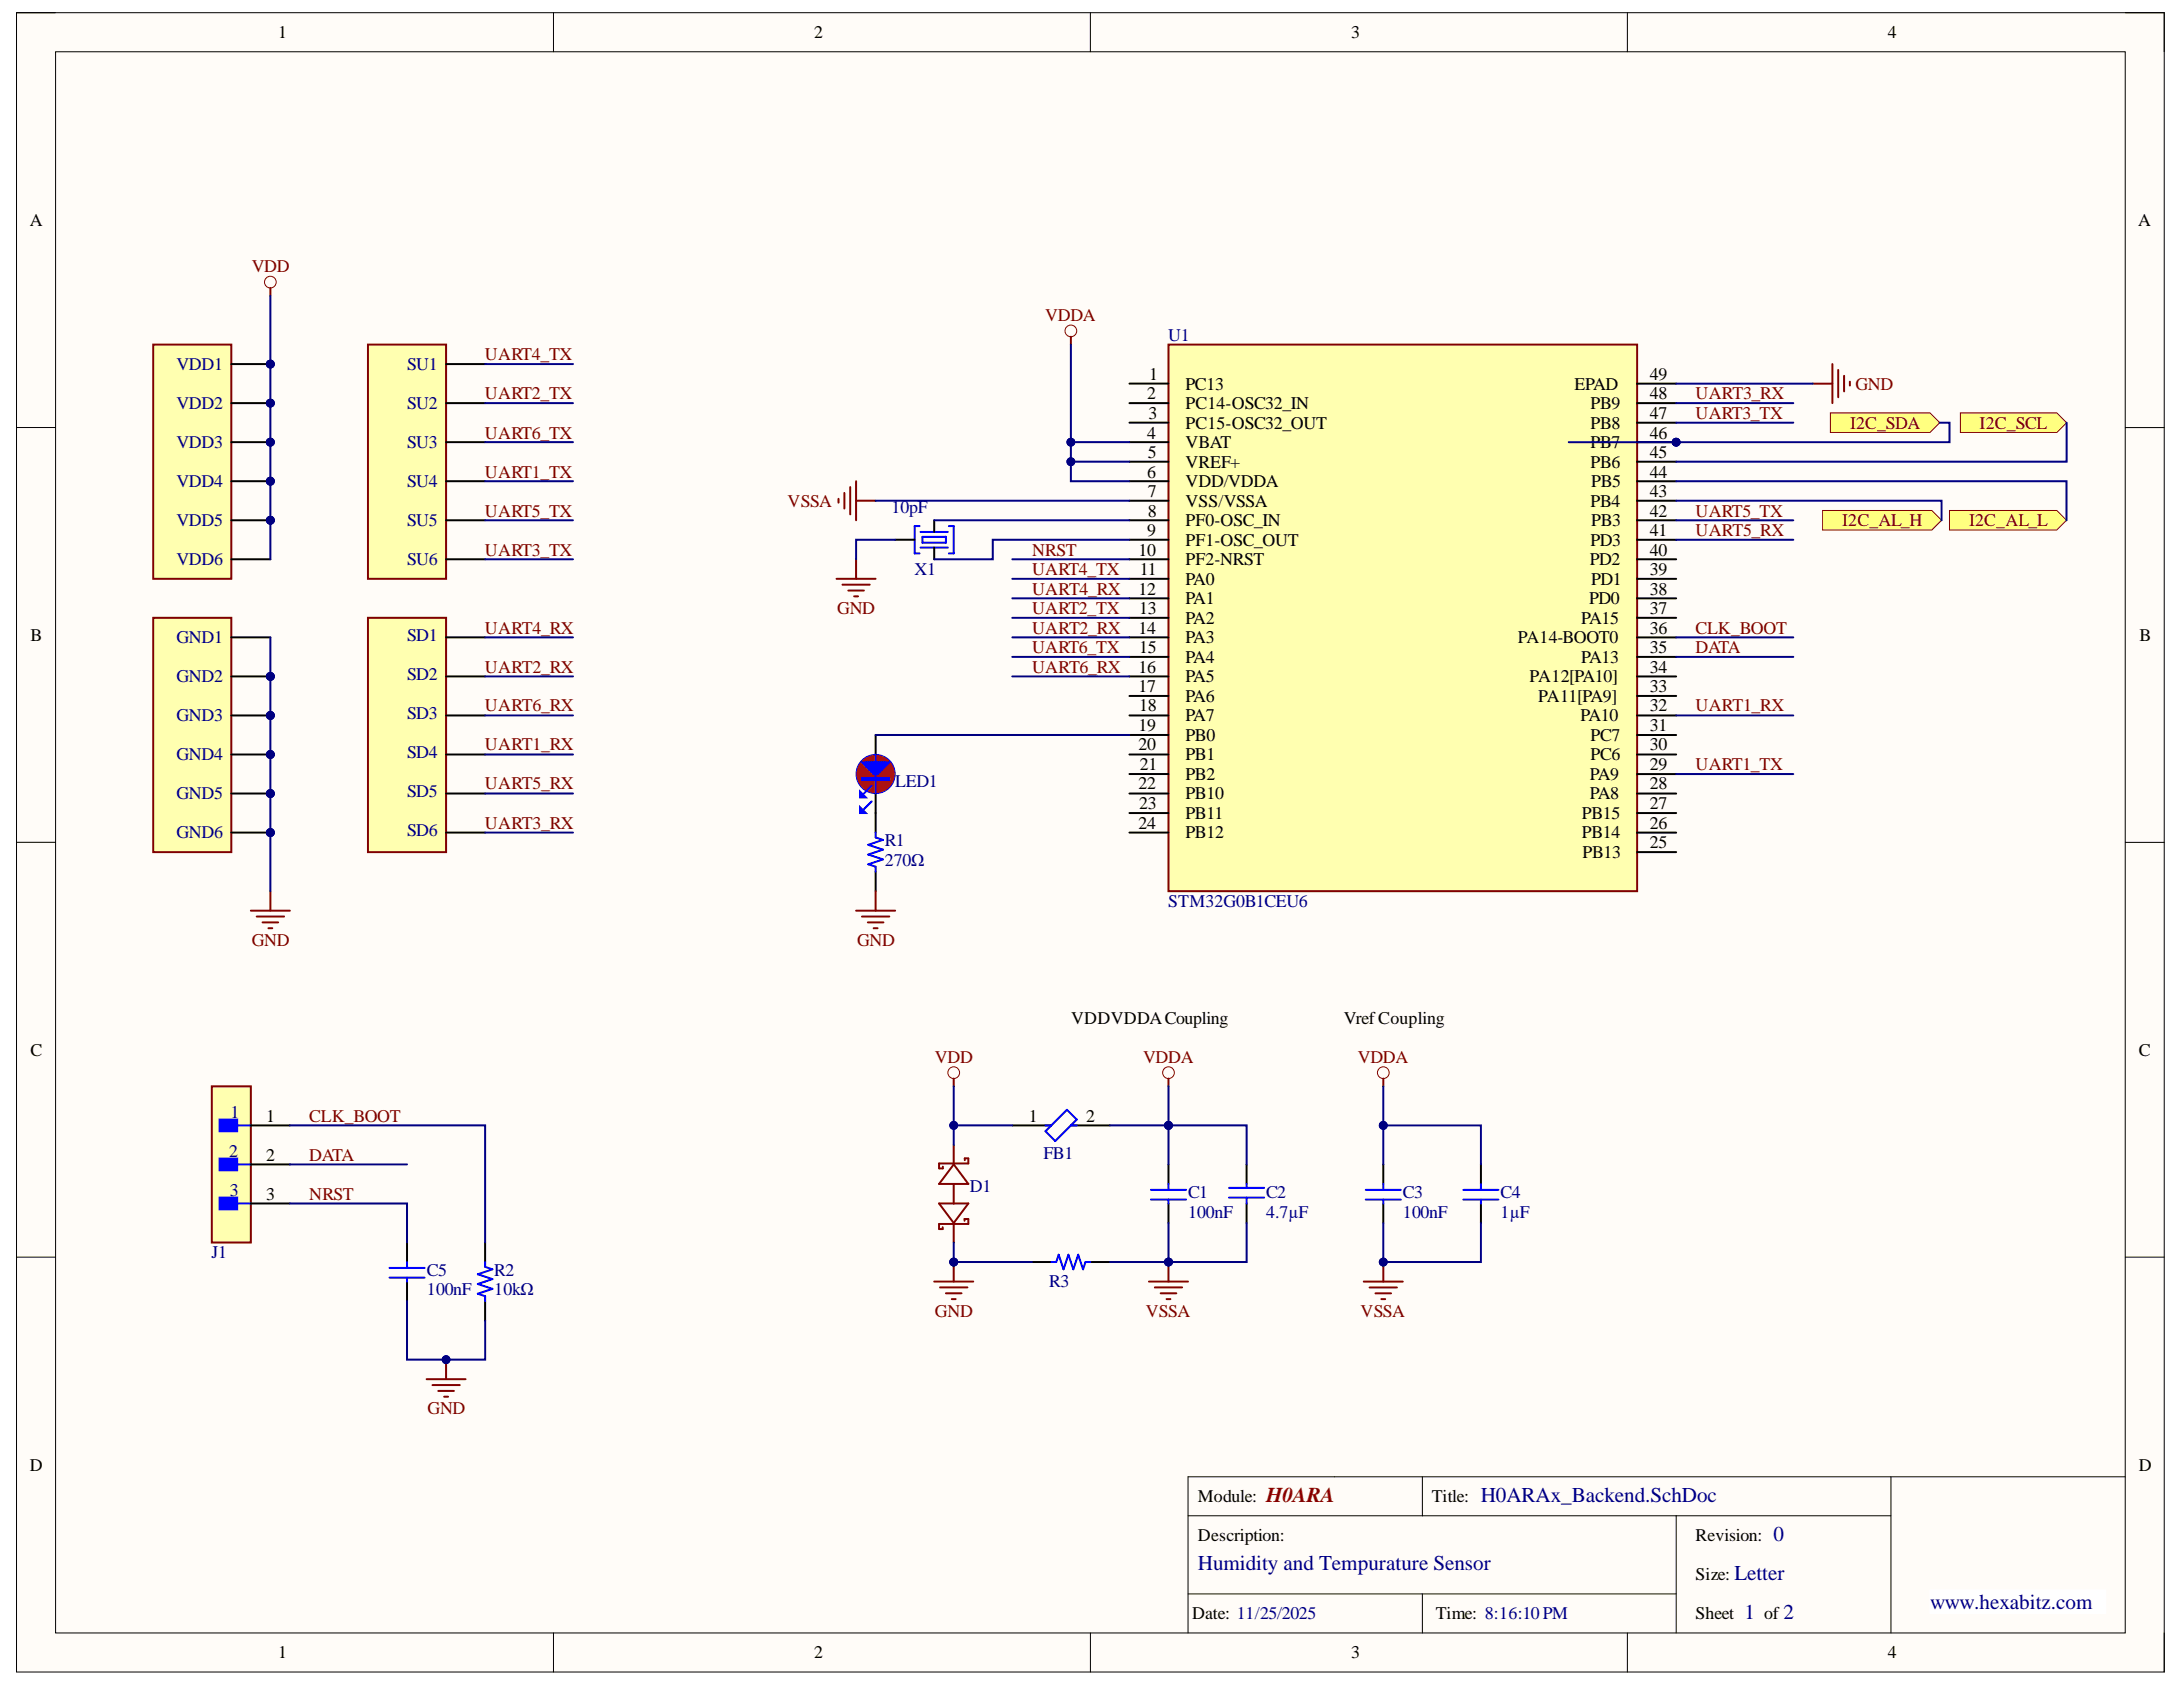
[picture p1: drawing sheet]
<svg xmlns="http://www.w3.org/2000/svg" width="279mm" height="216mm" viewBox="0 0 279 216" stroke-linecap="round" stroke-linejoin="round" font-family="sans-serif">
<defs><g id="words">
<text font-size="2.7" fill="#980000" x="162" y="192.2">H0ARA</text>
<g font-size="2.7" fill="#000080">
<text x="189.5" y="192.2">H0ARAx_Backend.SchDoc</text>
<text x="227" y="197.2">0</text>
<text x="153.3" y="200.9">Humidity and Tempurature Sensor</text>
<text x="222" y="202.1">Letter</text>
<text x="223.3" y="207.1">1</text>
<text x="228.3" y="207.1">2</text>
<text x="247" y="205.9">www.hexabitz.com</text>
</g>
<g font-size="2.3">
<text x="35.6" y="4.9">1</text>
<text x="104.2" y="4.9">2</text>
<text x="172.9" y="4.9">3</text>
<text x="241.6" y="4.9">4</text>
<text x="3.8" y="28.9">A</text>
<text x="273.7" y="28.9">A</text>
<text x="146.8" y="51.1">2</text>
<text x="147" y="53.6">3</text>
<text x="147.1" y="48.6">1</text>
<text x="151.7" y="49.9">PC13</text>
<text x="151.7" y="52.3">PC14-OSC32_IN</text>
<text x="201.5" y="49.9">EPAD</text>
<text x="203.6" y="52.3">PB9</text>
<text x="211.2" y="48.6">49</text>
<text x="211.2" y="53.6">47</text>
<text x="211.2" y="51.1">48</text>
<text x="146.8" y="56.1">4</text>
<text x="146.9" y="58.6">5</text>
<text x="151.7" y="54.9">PC15-OSC32_OUT</text>
<text x="151.7" y="57.3">VBAT</text>
<text x="151.7" y="59.9">VREF+</text>
<text x="203.6" y="59.9">PB6</text>
<text x="203.6" y="57.3">PB7</text>
<text x="203.6" y="54.9">PB8</text>
<text x="211.2" y="58.6">45</text>
<text x="211.2" y="56.1">46</text>
<text x="146.8" y="61.1">6</text>
<text x="146.9" y="63.6">7</text>
<text x="151.7" y="62.3">VDD/VDDA</text>
<text x="151.7" y="64.8">VSS/VSSA</text>
<text x="203.6" y="64.8">PB4</text>
<text x="203.6" y="62.3">PB5</text>
<text x="211.2" y="63.6">43</text>
<text x="211.2" y="61.1">44</text>
<text x="145.7" y="71.1">10</text>
<text x="146.8" y="68.6">9</text>
<text x="146.9" y="66.1">8</text>
<text x="151.7" y="67.3">PF0-OSC_IN</text>
<text x="151.7" y="69.8">PF1-OSC_OUT</text>
<text x="203.6" y="69.8">PD3</text>
<text x="203.6" y="67.3">PB3</text>
<text x="211.2" y="66.1">42</text>
<text x="211.2" y="71.1">40</text>
<text x="211.2" y="68.6">41</text>
<text x="145.7" y="76.1">12</text>
<text x="145.9" y="73.6">11</text>
<text x="151.7" y="74.8">PA0</text>
<text x="151.7" y="77.4">PA1</text>
<text x="151.7" y="72.4">PF2-NRST</text>
<text x="203.4" y="77.4">PD0</text>
<text x="203.5" y="72.4">PD2</text>
<text x="203.6" y="74.8">PD1</text>
<text x="211.2" y="76.1">38</text>
<text x="211.2" y="73.6">39</text>
<text x="3.9" y="82">B</text>
<text x="145.7" y="81.1">14</text>
<text x="145.8" y="78.5">13</text>
<text x="145.8" y="83.6">15</text>
<text x="151.7" y="79.8">PA2</text>
<text x="151.7" y="82.3">PA3</text>
<text x="194.3" y="82.3">PA14-BOOT0</text>
<text x="202.4" y="79.8">PA15</text>
<text x="211.2" y="83.6">35</text>
<text x="211.2" y="81.1">36</text>
<text x="211.2" y="78.5">37</text>
<text x="273.8" y="82">B</text>
<text x="145.7" y="86.1">16</text>
<text x="145.7" y="88.6">17</text>
<text x="151.7" y="84.8">PA4</text>
<text x="151.7" y="87.3">PA5</text>
<text x="151.7" y="89.8">PA6</text>
<text x="195.8" y="87.3">PA12[PA10]</text>
<text x="196.9" y="89.8">PA11[PA9]</text>
<text x="202.4" y="84.8">PA13</text>
<text x="211.2" y="88.6">33</text>
<text x="211.2" y="86.1">34</text>
<text x="145.7" y="93.6">19</text>
<text x="145.8" y="91.1">18</text>
<text x="151.7" y="92.3">PA7</text>
<text x="151.7" y="94.9">PB0</text>
<text x="202.3" y="92.3">PA10</text>
<text x="203.6" y="94.9">PC7</text>
<text x="211.2" y="91.1">32</text>
<text x="211.2" y="93.6">31</text>
<text x="145.7" y="96">20</text>
<text x="145.7" y="101">22</text>
<text x="145.9" y="98.6">21</text>
<text x="151.7" y="97.3">PB1</text>
<text x="151.7" y="99.8">PB2</text>
<text x="203.5" y="99.8">PA9</text>
<text x="203.6" y="97.3">PC6</text>
<text x="211.2" y="101">28</text>
<text x="211.2" y="98.6">29</text>
<text x="211.2" y="96">30</text>
<text x="145.7" y="106.1">24</text>
<text x="145.8" y="103.6">23</text>
<text x="151.7" y="102.3">PB10</text>
<text x="151.7" y="104.8">PB11</text>
<text x="151.7" y="107.3">PB12</text>
<text x="202.5" y="107.3">PB14</text>
<text x="202.5" y="104.8">PB15</text>
<text x="203.5" y="102.3">PA8</text>
<text x="211.2" y="106.1">26</text>
<text x="211.2" y="103.6">27</text>
<text x="202.5" y="109.8">PB13</text>
<text x="211.2" y="108.6">25</text>
<text x="137.1" y="131">VDDVDDACoupling</text>
<text x="172" y="131">VrefCoupling</text>
<text x="3.9" y="135.1">C</text>
<text x="273.8" y="135.1">C</text>
<text x="34.1" y="143.6">1</text>
<text x="131.7" y="143.6">1</text>
<text x="139" y="143.6">2</text>
<text x="34.1" y="148.5">2</text>
<text x="34.1" y="153.5">3</text>
<text x="3.8" y="188.2">D</text>
<text x="273.8" y="188.2">D</text>
<text x="153.3" y="192.3">Module:</text>
<text x="153.3" y="197.2">Description:</text>
<text x="183.3" y="192.3">Title:</text>
<text x="217" y="197.2">Revision:</text>
<text x="217" y="202.2">Size:</text>
<text x="152.6" y="207.2">Date: 11/25/2025</text>
<text x="183.8" y="207.2">Time: 8:16:10PM</text>
<text x="217" y="207.2">Sheet</text>
<text x="225.8" y="207.2">of</text>
<text x="35.6" y="212.2">1</text>
<text x="104.2" y="212.2">2</text>
<text x="172.9" y="212.2">3</text>
<text x="241.6" y="212.2">4</text>
</g>
<g font-size="2.3" fill="#800000">
<text x="32.2" y="34.8">VDD</text>
<text x="133.8" y="41.1">VDDA</text>
<text x="62.1" y="46.1">UART4_TX</text>
<text x="62.1" y="51.1">UART2_TX</text>
<text x="217" y="53.6">UART3_TX</text>
<text x="217" y="51.1">UART3_RX</text>
<text x="237.5" y="49.9">GND</text>
<text x="62.1" y="56.1">UART6_TX</text>
<text x="236.8" y="54.9">I2C_SDA</text>
<text x="253.4" y="54.9">I2C_SCL</text>
<text x="62.1" y="61.1">UART1_TX</text>
<text x="100.8" y="64.8">VSSA</text>
<text x="62.1" y="66.1">UART5_TX</text>
<text x="62.1" y="71.1">UART3_TX</text>
<text x="132.1" y="71.1">NRST</text>
<text x="217" y="68.6">UART5_RX</text>
<text x="217" y="66.1">UART5_TX</text>
<text x="235.8" y="67.3">I2C_AL_H</text>
<text x="252" y="67.3">I2C_AL_L</text>
<text x="132.1" y="73.6">UART4_TX</text>
<text x="132.1" y="76.1">UART4_RX</text>
<text x="62.1" y="81.1">UART4_RX</text>
<text x="107.2" y="78.5">GND</text>
<text x="132.1" y="78.5">UART2_TX</text>
<text x="132.1" y="81.1">UART2_RX</text>
<text x="132.1" y="83.6">UART6_TX</text>
<text x="217" y="81.1">CLK_BOOT</text>
<text x="217" y="83.6">DATA</text>
<text x="62.1" y="86.1">UART2_RX</text>
<text x="132.1" y="86.1">UART6_RX</text>
<text x="62.1" y="91.1">UART6_RX</text>
<text x="217" y="91.1">UART1_RX</text>
<text x="62.1" y="96">UART1_RX</text>
<text x="62.1" y="101">UART5_RX</text>
<text x="217" y="98.6">UART1_TX</text>
<text x="62.1" y="106.1">UART3_RX</text>
<text x="32.2" y="121.1">GND</text>
<text x="109.7" y="121.1">GND</text>
<text x="119.7" y="136">VDD</text>
<text x="146.3" y="136">VDDA</text>
<text x="173.8" y="136">VDDA</text>
<text x="39.6" y="143.6">CLK_BOOT</text>
<text x="39.6" y="148.5">DATA</text>
<text x="39.6" y="153.5">NRST</text>
<text x="119.7" y="168.5">GND</text>
<text x="146.6" y="168.5">VSSA</text>
<text x="174.1" y="168.5">VSSA</text>
<text x="54.7" y="181">GND</text>
</g>
<g font-size="2.3" fill="#000080">
<text x="22.6" y="47.3">VDD1</text>
<text x="52.1" y="47.3">SU1</text>
<text x="149.5" y="43.6">U1</text>
<text x="22.6" y="52.3">VDD2</text>
<text x="52.1" y="52.3">SU2</text>
<text x="22.6" y="57.3">VDD3</text>
<text x="52.1" y="57.3">SU3</text>
<text x="22.6" y="62.3">VDD4</text>
<text x="52.1" y="62.3">SU4</text>
<text x="114.1" y="65.6">10pF</text>
<text x="22.6" y="67.3">VDD5</text>
<text x="52.1" y="67.3">SU5</text>
<text x="22.6" y="72.4">VDD6</text>
<text x="52.1" y="72.4">SU6</text>
<text x="117" y="73.6">X1</text>
<text x="22.6" y="82.3">GND1</text>
<text x="52.1" y="82.1">SD1</text>
<text x="22.6" y="87.3">GND2</text>
<text x="52.1" y="87.1">SD2</text>
<text x="22.6" y="92.3">GND3</text>
<text x="52.1" y="92.1">SD3</text>
<text x="22.6" y="97.3">GND4</text>
<text x="52.1" y="97.1">SD4</text>
<text x="114.6" y="100.8">LED1</text>
<text x="22.6" y="102.3">GND5</text>
<text x="22.6" y="107.3">GND6</text>
<text x="52.1" y="102">SD5</text>
<text x="52.1" y="107">SD6</text>
<text x="113.2" y="110.8">270Ω</text>
<text x="113.2" y="108.3">R1</text>
<text x="149.5" y="116.1">STM32G0B1CEU6</text>
<text x="29.5" y="143">1</text>
<text x="29.3" y="148">2</text>
<text x="133.5" y="148.3">FB1</text>
<text x="29.4" y="153">3</text>
<text x="124.1" y="152.5">D1</text>
<text x="152.1" y="155.8">100nF</text>
<text x="152.1" y="153.3">C1</text>
<text x="162" y="155.8">4.7µF</text>
<text x="162" y="153.3">C2</text>
<text x="179.5" y="155.8">100nF</text>
<text x="179.5" y="153.3">C3</text>
<text x="192.1" y="155.8">1µF</text>
<text x="192.1" y="153.3">C4</text>
<text x="27.1" y="161.1">J1</text>
<text x="54.6" y="165.8">100nF</text>
<text x="54.6" y="163.3">C5</text>
<text x="63.3" y="165.8">10kΩ</text>
<text x="63.3" y="163.3">R2</text>
<text x="134.3" y="164.7">R3</text>
</g>
</g></defs>
<path d="M2.1 1.6h274.9v212.4h-274.9z" fill-rule="evenodd" fill="#fffcf8"/>
<path d="M2.1 1.6h274.9v212.4h-274.9z" fill="none" stroke="#000" stroke-width=".13"/>
<path d="M7.1 6.6h264.9v202.4h-264.9z" fill-rule="evenodd" fill="#fffcf8"/>
<g fill="none" stroke="#000" stroke-width=".13">
<path d="M2.1 1.6h5M7.1 6.6h264.9v202.4h-264.9zM70.8 1.6v5M139.6 1.6v5M208.3 1.6v5M272 1.6h5v5M2.1 54.7h5M272 54.7h5M2.1 107.8h5M272 107.8h5M2.1 160.9h5M272 160.9h5"/>
<path d="M70.8 209v5M139.6 209v5M208.3 209v5M277 209v5"/>
</g>
<path d="M247 203.5h22.5v3h-22.5z" fill-rule="evenodd" fill="#fff"/>
<path d="M247 203.5h22.5v3h-22.5z" fill="none" stroke="#fff" stroke-width=".13"/>
<path d="M152.1 194h89.9M182 189v5M214.5 194v15M242 189v20M272 189h-119.9v20M152.1 204h62.4M182 204v5" fill="none" stroke="#000" stroke-width=".13"/>
<path d="M19.6 79.1h10v30h-10z" fill-rule="evenodd" fill="#ffffb0"/>
<path d="M19.6 79.1h10v30h-10z" fill="none" stroke="#800000" stroke-width=".25"/>
<path d="M47.1 79.1h10v30h-10z" fill-rule="evenodd" fill="#ffffb0"/>
<path d="M47.1 79.1h10v30h-10z" fill="none" stroke="#800000" stroke-width=".25"/>
<path d="M47.1 44.1h10v30h-10z" fill-rule="evenodd" fill="#ffffb0"/>
<path d="M47.1 44.1h10v30h-10z" fill="none" stroke="#800000" stroke-width=".25"/>
<path d="M19.6 44.1h10v30h-10z" fill-rule="evenodd" fill="#ffffb0"/>
<path d="M19.6 44.1h10v30h-10z" fill="none" stroke="#800000" stroke-width=".25"/>
<circle cx="34.6" cy="46.6" r=".5" fill="#000080"/>
<circle cx="34.6" cy="46.6" r=".5" fill="none" stroke="#000080" stroke-width=".13"/>
<path d="M29.6 46.6h5" fill="none" stroke="#000" stroke-width=".25"/>
<circle cx="34.6" cy="46.6" r=".5" fill="#000080"/>
<circle cx="34.6" cy="46.6" r=".5" fill="none" stroke="#000080" stroke-width=".13"/>
<circle cx="34.6" cy="51.6" r=".5" fill="#000080"/>
<circle cx="34.6" cy="51.6" r=".5" fill="none" stroke="#000080" stroke-width=".13"/>
<path d="M29.6 51.6h5" fill="none" stroke="#000" stroke-width=".25"/>
<circle cx="34.6" cy="51.6" r=".5" fill="#000080"/>
<circle cx="34.6" cy="51.6" r=".5" fill="none" stroke="#000080" stroke-width=".13"/>
<circle cx="34.6" cy="56.6" r=".5" fill="#000080"/>
<circle cx="34.6" cy="56.6" r=".5" fill="none" stroke="#000080" stroke-width=".13"/>
<path d="M29.6 56.6h5" fill="none" stroke="#000" stroke-width=".25"/>
<circle cx="34.6" cy="56.6" r=".5" fill="#000080"/>
<circle cx="34.6" cy="56.6" r=".5" fill="none" stroke="#000080" stroke-width=".13"/>
<circle cx="34.6" cy="61.6" r=".5" fill="#000080"/>
<circle cx="34.6" cy="61.6" r=".5" fill="none" stroke="#000080" stroke-width=".13"/>
<path d="M29.6 61.6h5" fill="none" stroke="#000" stroke-width=".25"/>
<circle cx="34.6" cy="61.6" r=".5" fill="#000080"/>
<circle cx="34.6" cy="61.6" r=".5" fill="none" stroke="#000080" stroke-width=".13"/>
<circle cx="34.6" cy="66.6" r=".5" fill="#000080"/>
<circle cx="34.6" cy="66.6" r=".5" fill="none" stroke="#000080" stroke-width=".13"/>
<path d="M29.6 66.6h5" fill="none" stroke="#000" stroke-width=".25"/>
<circle cx="34.6" cy="66.6" r=".5" fill="#000080"/>
<circle cx="34.6" cy="66.6" r=".5" fill="none" stroke="#000080" stroke-width=".13"/>
<path d="M29.6 71.6h5M29.6 81.6h5" fill="none" stroke="#000" stroke-width=".25"/>
<circle cx="34.6" cy="86.6" r=".5" fill="#000080"/>
<circle cx="34.6" cy="86.6" r=".5" fill="none" stroke="#000080" stroke-width=".13"/>
<path d="M29.6 86.6h5" fill="none" stroke="#000" stroke-width=".25"/>
<circle cx="34.6" cy="86.6" r=".5" fill="#000080"/>
<circle cx="34.6" cy="86.6" r=".5" fill="none" stroke="#000080" stroke-width=".13"/>
<circle cx="34.6" cy="91.6" r=".5" fill="#000080"/>
<circle cx="34.6" cy="91.6" r=".5" fill="none" stroke="#000080" stroke-width=".13"/>
<path d="M29.6 91.6h5" fill="none" stroke="#000" stroke-width=".25"/>
<circle cx="34.6" cy="91.6" r=".5" fill="#000080"/>
<circle cx="34.6" cy="91.6" r=".5" fill="none" stroke="#000080" stroke-width=".13"/>
<circle cx="34.6" cy="96.6" r=".5" fill="#000080"/>
<circle cx="34.6" cy="96.6" r=".5" fill="none" stroke="#000080" stroke-width=".13"/>
<path d="M29.6 96.6h5" fill="none" stroke="#000" stroke-width=".25"/>
<circle cx="34.6" cy="96.6" r=".5" fill="#000080"/>
<circle cx="34.6" cy="96.6" r=".5" fill="none" stroke="#000080" stroke-width=".13"/>
<circle cx="34.6" cy="101.6" r=".5" fill="#000080"/>
<circle cx="34.6" cy="101.6" r=".5" fill="none" stroke="#000080" stroke-width=".13"/>
<path d="M29.6 101.6h5" fill="none" stroke="#000" stroke-width=".25"/>
<circle cx="34.6" cy="101.6" r=".5" fill="#000080"/>
<circle cx="34.6" cy="101.6" r=".5" fill="none" stroke="#000080" stroke-width=".13"/>
<circle cx="34.6" cy="106.6" r=".5" fill="#000080"/>
<circle cx="34.6" cy="106.6" r=".5" fill="none" stroke="#000080" stroke-width=".13"/>
<path d="M29.6 106.6h5" fill="none" stroke="#000" stroke-width=".25"/>
<circle cx="34.6" cy="106.6" r=".5" fill="#000080"/>
<circle cx="34.6" cy="106.6" r=".5" fill="none" stroke="#000080" stroke-width=".13"/>
<path d="M57.1 46.6h5M57.1 51.6h5M57.1 56.6h5M57.1 61.6h5M57.1 66.6h5M57.1 71.6h5M57.1 81.6h5M57.1 86.6h5M57.1 91.6h5M57.1 96.6h5M57.1 101.6h5M57.1 106.6h5" fill="none" stroke="#000" stroke-width=".25"/>
<circle cx="34.6" cy="36.1" r=".75" fill="none" stroke="#800000" stroke-width=".13"/>
<path d="M34.6 36.9v1M32.1 116.5h5M32.9 117.3h3.5M33.6 118h2M34.4 118.8h.5M34.6 114v2.5" fill="none" stroke="#800000" stroke-width=".25"/>
<circle cx="214.5" cy="56.6" r=".5" fill="#000080"/>
<circle cx="214.5" cy="56.6" r=".5" fill="none" stroke="#000080" stroke-width=".13"/>
<path d="M149.6 44.1h59.9v70h-59.9z" fill-rule="evenodd" fill="#ffffb0"/>
<path d="M149.6 44.1h59.9v70h-59.9z" fill="none" stroke="#800000" stroke-width=".25"/>
<g fill="none" stroke="#000" stroke-width=".25">
<path d="M209.5 49.1h5M209.5 59.1h5M209.5 56.6h5M144.6 74.1h5M144.6 76.6h5M144.6 79.1h5M209.5 79.1h5M209.5 66.6h5M209.5 64.1h5M209.5 61.6h5M144.6 81.6h5M144.6 84.1h5"/>
<path d="M144.6 86.6h5M144.6 89.1h5M144.6 91.6h5M144.6 99.1h5M144.6 94.1h5M144.6 96.6h5M209.5 81.6h5M209.5 84.1h5M209.5 89.1h5M209.5 91.6h5M209.5 99.1h5M209.5 86.6h5"/>
<path d="M209.5 101.6h5"/>
</g>
<circle cx="214.5" cy="56.6" r=".5" fill="#000080"/>
<circle cx="214.5" cy="56.6" r=".5" fill="none" stroke="#000080" stroke-width=".13"/>
<g fill="none" stroke="#000" stroke-width=".25">
<path d="M144.6 54.1h5M144.6 51.6h5M144.6 49.1h5M144.6 56.6h5M144.6 59.1h5M209.5 54.1h5M209.5 51.6h5M144.6 71.6h5M144.6 69.1h5M144.6 66.6h5M144.6 61.6h5M144.6 64.1h5"/>
<path d="M209.5 76.6h5M209.5 74.1h5M209.5 71.6h5M209.5 69.1h5M209.5 94.1h5M209.5 96.6h5M144.6 101.6h5M144.6 104.1h5M144.6 106.6h5M209.5 104.1h5M209.5 106.6h5M209.5 109.1h5"/>
</g>
<path d="M27.1 139h5v20h-5z" fill-rule="evenodd" fill="#ffffb0"/>
<path d="M27.1 139h5v20h-5z" fill="none" stroke="#800000" stroke-width=".25"/>
<path d="M28.1 143.3h2.3v1.5h-2.3z" fill-rule="evenodd" fill="#00f"/>
<path d="M28.1 143.3h2.3v1.5h-2.3zM30.4 144h1.7" fill="none" stroke="#00f" stroke-width=".25"/>
<path d="M28.1 148.3h2.3v1.5h-2.3z" fill-rule="evenodd" fill="#00f"/>
<path d="M28.1 148.3h2.3v1.5h-2.3zM30.4 149h1.7" fill="none" stroke="#00f" stroke-width=".25"/>
<path d="M28.1 153.3h2.3v1.5h-2.3z" fill-rule="evenodd" fill="#00f"/>
<path d="M117.7 67.3h-.6v3.5h.6M117.8 70.1h3.5M117.8 68.1h3.5M118.1 68.7h3v.8h-3zM121.4 67.3h.7v3.5h-.7M28.1 153.3h2.3v1.5h-2.3zM30.4 154h1.7M62.1 161.5v.6l.9 .3-1.8 .7 1.8 .6-1.8 .6 1.8 .6-1.8 .7 .9 .3v.6" fill="none" stroke="#00f" stroke-width=".25"/>
<path d="M114.6 69.1h2.5M119.6 66.6v1.5M119.6 70.1v1.5M32.1 144h5M32.1 149h5M32.1 154h5M52.1 159v2.5M62.1 159v2.5M52.1 164v2.5M62.1 166.5v2.5" fill="none" stroke="#000" stroke-width=".25"/>
<circle cx="137.1" cy="42.3" r=".75" fill="none" stroke="#800000" stroke-width=".13"/>
<g fill="none" stroke="#800000" stroke-width=".25">
<path d="M137.1 43.1v1M232 49.1h2.5M234.5 46.6v5M235.3 47.3v3.5M236 48.1v2M236.8 48.8v.5M107.3 63.8v.5M108.1 63.1v2M108.8 62.3v3.5M109.6 61.6v5M109.6 64.1h2.5M54.6 176.5h5"/>
<path d="M55.4 177.3h3.5M56.1 178h2M56.8 178.7h.5M57.1 174v2.5"/>
</g>
<path d="M49.8 162.3h4.5M49.8 163.5h4.5M52.1 161.5v.8M52.1 163.5v.5" fill="none" stroke="#000bff" stroke-width=".25"/>
<circle cx="57.1" cy="174" r=".5" fill="#000080"/>
<circle cx="57.1" cy="174" r=".5" fill="none" stroke="#000080" stroke-width=".13"/>
<circle cx="112.1" cy="99.1" r="2.5" fill="#f00"/>
<circle cx="112.1" cy="99.1" r="2.5" fill="none" stroke="#00f" stroke-width=".13"/>
<path d="M111.6 100.6l-1 1M111.6 102.6l-1 1" fill="none" stroke="#00f" stroke-width=".25"/>
<path d="M110.1 101.3l.7 .8h-.7z" fill="#00f"/>
<path d="M110.1 101.3l.7 .8h-.7z" fill="none" stroke="#00f" stroke-width=".25"/>
<path d="M110.1 103.3l.7 .8h-.7z" fill="#00f"/>
<g fill="none" stroke="#00f" stroke-width=".25">
<path d="M110.3 99.6h3.5v.2h-3.5zM110.6 97.8h3M110.8 97.6v.5h2.5v-.5M111.1 97.6v.7h2v-.7M111.3 97.6v1h1.5v-1M111.6 97.6v1.2h1v-1.2M111.8 97.6v1.5M111.8 99.6v.2M111.8 99.1l-1.5-1.5h3.5l-1.5 1.5M111.8 99.1h.5M112.1 96.6v5M112.3 97.6v1.5"/>
<path d="M112.3 99.6v.2M110.1 103.3l.7 .8h-.7zM112.1 106.6v.6l.9 .3-1.9 .6 1.9 .6-1.9 .7 1.9 .6-1.9 .6 1 .3v.7M133.8 144.8l2.8-2.8 1.2 1.3-2.7 2.7zM133.8 144h.8M137.1 144h.7"/>
</g>
<path d="M112.1 94.1v2.5M112.1 101.6v5M112.1 111.6v2.4M129.6 144h5M137.1 144h5M159.6 149v2.5M159.6 154v2.5" fill="none" stroke="#000" stroke-width=".25"/>
<g fill="none" stroke="#800000" stroke-width=".25">
<path d="M109.6 116.5h5M110.3 117.3h3.5M111.1 118h2M111.8 118.8h.5M112.1 114v2.5M122.1 138v1M120.2 154h3.7l-1.8 2.5zM120.6 157.1v.2h-.4M122.1 146.5v2.5M122.1 151.5v2.5M122.1 156.5v2.5M122.1 149l1.8 2.5h-3.7z"/>
<path d="M123.5 156.2v-.2h.4v.6h-3.7v.7M123.9 148.3v.6h-3.7v.6h.5v-.2M123.9 148.2h-.4v.3M119.6 164h5M120.3 164.8h3.5M121.1 165.5h2M121.8 166.3h.5M122.1 161.5v2.5"/>
</g>
<path d="M157.3 153.3h4.5M157.3 152h4.5M159.6 151.5v.5M159.6 153.3v.7" fill="none" stroke="#000bff" stroke-width=".25"/>
<circle cx="122.1" cy="137.3" r=".75" fill="none" stroke="#800000" stroke-width=".13"/>
<circle cx="122.1" cy="161.5" r=".5" fill="#000080"/>
<circle cx="122.1" cy="161.5" r=".5" fill="none" stroke="#000080" stroke-width=".13"/>
<path d="M149.6 149v2.5M149.6 154v2.5M177 149v2.5M177 154v2.5M189.5 149v2.5M189.5 154v2.5M132.1 161.5h2.5M139.6 161.5h2.5" fill="none" stroke="#000" stroke-width=".25"/>
<path d="M134.6 161.5h.6l.3-.9 .6 1.8 .6-1.8 .7 1.8 .6-1.8 .6 1.8 .3-.9h.7" fill="none" stroke="#00f" stroke-width=".25"/>
<path d="M147.3 152.3h4.5M147.3 153.5h4.5M149.6 151.5v.8M149.6 153.5v.5M174.8 152.3h4.5M174.8 153.5h4.5M177 151.5v.8M177 153.5v.5M187.3 152.3h4.5M187.3 153.5h4.5M189.5 151.5v.8M189.5 153.5v.5" fill="none" stroke="#000bff" stroke-width=".25"/>
<g fill="none" stroke="#800000" stroke-width=".13">
<circle cx="149.6" cy="137.3" r=".75"/>
<circle cx="177" cy="137.3" r=".75"/>
</g>
<path d="M149.6 138v1M177 138v1M147.1 164h5M147.8 164.8h3.5M148.6 165.5h2M149.3 166.3h.5M149.6 161.5v2.5" fill="none" stroke="#800000" stroke-width=".25"/>
<circle cx="149.6" cy="161.5" r=".5" fill="#000080"/>
<circle cx="149.6" cy="161.5" r=".5" fill="none" stroke="#000080" stroke-width=".13"/>
<path d="M174.5 164h5M175.3 164.8h3.5M176 165.5h2M176.8 166.3h.5M177 161.5v2.5" fill="none" stroke="#800000" stroke-width=".25"/>
<circle cx="177" cy="161.5" r=".5" fill="#000080"/>
<circle cx="177" cy="161.5" r=".5" fill="none" stroke="#000080" stroke-width=".13"/>
<path d="M107.1 74.1h5M107.8 74.8h3.5M108.6 75.6h2M109.3 76.3h.5M109.6 71.6v2.5" fill="none" stroke="#800000" stroke-width=".25"/>
<path d="M250.9 52.8h12.4l1.2 1.3-1.2 1.2h-12.4z" fill-rule="evenodd" fill="#ffff80"/>
<path d="M250.9 52.8h12.4l1.2 1.3-1.2 1.2h-12.4z" fill="none" stroke="#800000" stroke-width=".13"/>
<path d="M234.3 52.8h12.7l1.3 1.3-1.3 1.2h-12.7z" fill-rule="evenodd" fill="#ffff80"/>
<path d="M234.3 52.8h12.7l1.3 1.3-1.3 1.2h-12.7z" fill="none" stroke="#800000" stroke-width=".13"/>
<path d="M233.3 65.3h14l1.2 1.3-1.2 1.2h-14z" fill-rule="evenodd" fill="#ffff80"/>
<path d="M233.3 65.3h14l1.2 1.3-1.2 1.2h-14z" fill="none" stroke="#800000" stroke-width=".13"/>
<path d="M249.5 65.3h13.7l1.3 1.3-1.3 1.2h-13.7z" fill-rule="evenodd" fill="#ffff80"/>
<path d="M249.5 65.3h13.7l1.3 1.3-1.3 1.2h-13.7z" fill="none" stroke="#800000" stroke-width=".13"/>
<path d="M34.6 37.9v33.7" fill="none" stroke="#000080" stroke-width=".25"/>
<circle cx="34.6" cy="66.6" r=".5" fill="#000080"/>
<circle cx="34.6" cy="66.6" r=".5" fill="none" stroke="#000080" stroke-width=".13"/>
<circle cx="34.6" cy="61.6" r=".5" fill="#000080"/>
<circle cx="34.6" cy="61.6" r=".5" fill="none" stroke="#000080" stroke-width=".13"/>
<circle cx="34.6" cy="56.6" r=".5" fill="#000080"/>
<circle cx="34.6" cy="56.6" r=".5" fill="none" stroke="#000080" stroke-width=".13"/>
<circle cx="34.6" cy="51.6" r=".5" fill="#000080"/>
<circle cx="34.6" cy="51.6" r=".5" fill="none" stroke="#000080" stroke-width=".13"/>
<circle cx="34.6" cy="46.6" r=".5" fill="#000080"/>
<circle cx="34.6" cy="46.6" r=".5" fill="none" stroke="#000080" stroke-width=".13"/>
<path d="M34.6 81.6v32.4" fill="none" stroke="#000080" stroke-width=".25"/>
<circle cx="34.6" cy="86.6" r=".5" fill="#000080"/>
<circle cx="34.6" cy="86.6" r=".5" fill="none" stroke="#000080" stroke-width=".13"/>
<circle cx="34.6" cy="91.6" r=".5" fill="#000080"/>
<circle cx="34.6" cy="91.6" r=".5" fill="none" stroke="#000080" stroke-width=".13"/>
<circle cx="34.6" cy="96.6" r=".5" fill="#000080"/>
<circle cx="34.6" cy="96.6" r=".5" fill="none" stroke="#000080" stroke-width=".13"/>
<circle cx="34.6" cy="101.6" r=".5" fill="#000080"/>
<circle cx="34.6" cy="101.6" r=".5" fill="none" stroke="#000080" stroke-width=".13"/>
<circle cx="34.6" cy="106.6" r=".5" fill="#000080"/>
<circle cx="34.6" cy="106.6" r=".5" fill="none" stroke="#000080" stroke-width=".13"/>
<g fill="none" stroke="#000080" stroke-width=".25">
<path d="M62.1 46.6h11.2M62.1 51.6h11.2M62.1 56.6h11.2M137.1 44.1v17.5h7.5M62.1 61.6h11.2M62.1 66.6h11.2M62.1 71.6h11.2M129.6 71.6h15M62.1 81.6h11.2M62.1 86.6h11.2M62.1 91.6h11.2M62.1 96.6h11.2"/>
<path d="M214.5 81.6h15M214.5 84.1h15M62.1 101.6h11.2M62.1 106.6h11.2M37.1 149h15"/>
</g>
<circle cx="137.1" cy="59.1" r=".5" fill="#000080"/>
<circle cx="137.1" cy="59.1" r=".5" fill="none" stroke="#000080" stroke-width=".13"/>
<circle cx="137.1" cy="56.6" r=".5" fill="#000080"/>
<circle cx="137.1" cy="56.6" r=".5" fill="none" stroke="#000080" stroke-width=".13"/>
<path d="M137.1 59.1h7.5" fill="none" stroke="#000080" stroke-width=".25"/>
<circle cx="137.1" cy="59.1" r=".5" fill="#000080"/>
<circle cx="137.1" cy="59.1" r=".5" fill="none" stroke="#000080" stroke-width=".13"/>
<path d="M137.1 56.6h7.5" fill="none" stroke="#000080" stroke-width=".25"/>
<circle cx="137.1" cy="56.6" r=".5" fill="#000080"/>
<circle cx="137.1" cy="56.6" r=".5" fill="none" stroke="#000080" stroke-width=".13"/>
<path d="M214.5 49.1h17.5M112.1 64.1h32.5M119.6 66.6h25M144.6 69.1h-17.5v2.5h-7.5M37.1 144h25v15M37.1 154h15v5M52.1 166.5v7.5h10v-5" fill="none" stroke="#000080" stroke-width=".25"/>
<circle cx="57.1" cy="174" r=".5" fill="#000080"/>
<circle cx="57.1" cy="174" r=".5" fill="none" stroke="#000080" stroke-width=".13"/>
<g fill="none" stroke="#000080" stroke-width=".25">
<path d="M214.5 51.6h15M214.5 54.1h15M129.6 74.1h15M129.6 76.6h15M129.6 79.1h15M214.5 66.6h15M214.5 69.1h15M112.1 94.1h32.5M129.6 81.6h15M129.6 84.1h15M129.6 86.6h15M214.5 91.6h15"/>
<path d="M214.5 99.1h15M149.6 156.5v5h10v-5"/>
</g>
<circle cx="149.6" cy="161.5" r=".5" fill="#000080"/>
<circle cx="149.6" cy="161.5" r=".5" fill="none" stroke="#000080" stroke-width=".13"/>
<path d="M142.1 144h17.5v5" fill="none" stroke="#000080" stroke-width=".25"/>
<circle cx="149.6" cy="144" r=".5" fill="#000080"/>
<circle cx="149.6" cy="144" r=".5" fill="none" stroke="#000080" stroke-width=".13"/>
<path d="M149.6 144v5" fill="none" stroke="#000080" stroke-width=".25"/>
<circle cx="149.6" cy="144" r=".5" fill="#000080"/>
<circle cx="149.6" cy="144" r=".5" fill="none" stroke="#000080" stroke-width=".13"/>
<path d="M122.1 139v5h7.5" fill="none" stroke="#000080" stroke-width=".25"/>
<circle cx="122.1" cy="144" r=".5" fill="#000080"/>
<circle cx="122.1" cy="144" r=".5" fill="none" stroke="#000080" stroke-width=".13"/>
<path d="M122.1 144v2.5" fill="none" stroke="#000080" stroke-width=".25"/>
<circle cx="122.1" cy="144" r=".5" fill="#000080"/>
<circle cx="122.1" cy="144" r=".5" fill="none" stroke="#000080" stroke-width=".13"/>
<path d="M142.1 161.5h7.5" fill="none" stroke="#000080" stroke-width=".25"/>
<circle cx="149.6" cy="161.5" r=".5" fill="#000080"/>
<circle cx="149.6" cy="161.5" r=".5" fill="none" stroke="#000080" stroke-width=".13"/>
<path d="M122.1 161.5h10" fill="none" stroke="#000080" stroke-width=".25"/>
<circle cx="122.1" cy="161.5" r=".5" fill="#000080"/>
<circle cx="122.1" cy="161.5" r=".5" fill="none" stroke="#000080" stroke-width=".13"/>
<path d="M122.1 159v2.5" fill="none" stroke="#000080" stroke-width=".25"/>
<circle cx="122.1" cy="161.5" r=".5" fill="#000080"/>
<circle cx="122.1" cy="161.5" r=".5" fill="none" stroke="#000080" stroke-width=".13"/>
<path d="M177 149v-5h12.5v5" fill="none" stroke="#000080" stroke-width=".25"/>
<circle cx="177" cy="144" r=".5" fill="#000080"/>
<circle cx="177" cy="144" r=".5" fill="none" stroke="#000080" stroke-width=".13"/>
<path d="M177 156.5v5h12.5v-5" fill="none" stroke="#000080" stroke-width=".25"/>
<circle cx="177" cy="161.5" r=".5" fill="#000080"/>
<circle cx="177" cy="161.5" r=".5" fill="none" stroke="#000080" stroke-width=".13"/>
<path d="M177 139v5" fill="none" stroke="#000080" stroke-width=".25"/>
<circle cx="177" cy="144" r=".5" fill="#000080"/>
<circle cx="177" cy="144" r=".5" fill="none" stroke="#000080" stroke-width=".13"/>
<path d="M149.6 139v5" fill="none" stroke="#000080" stroke-width=".25"/>
<circle cx="149.6" cy="144" r=".5" fill="#000080"/>
<circle cx="149.6" cy="144" r=".5" fill="none" stroke="#000080" stroke-width=".13"/>
<path d="M248.3 54.1h1.2v2.5h-48.7M114.6 69.1h-5v2.5" fill="none" stroke="#000080" stroke-width=".25"/>
<circle cx="214.5" cy="56.6" r=".5" fill="#000080"/>
<circle cx="214.5" cy="56.6" r=".5" fill="none" stroke="#000080" stroke-width=".13"/>
<path d="M264.5 54.1v5h-50M214.5 61.6h50v5M214.5 64.1h34v2.5" fill="none" stroke="#000080" stroke-width=".25"/>
<use href="#words"/>
</svg>
